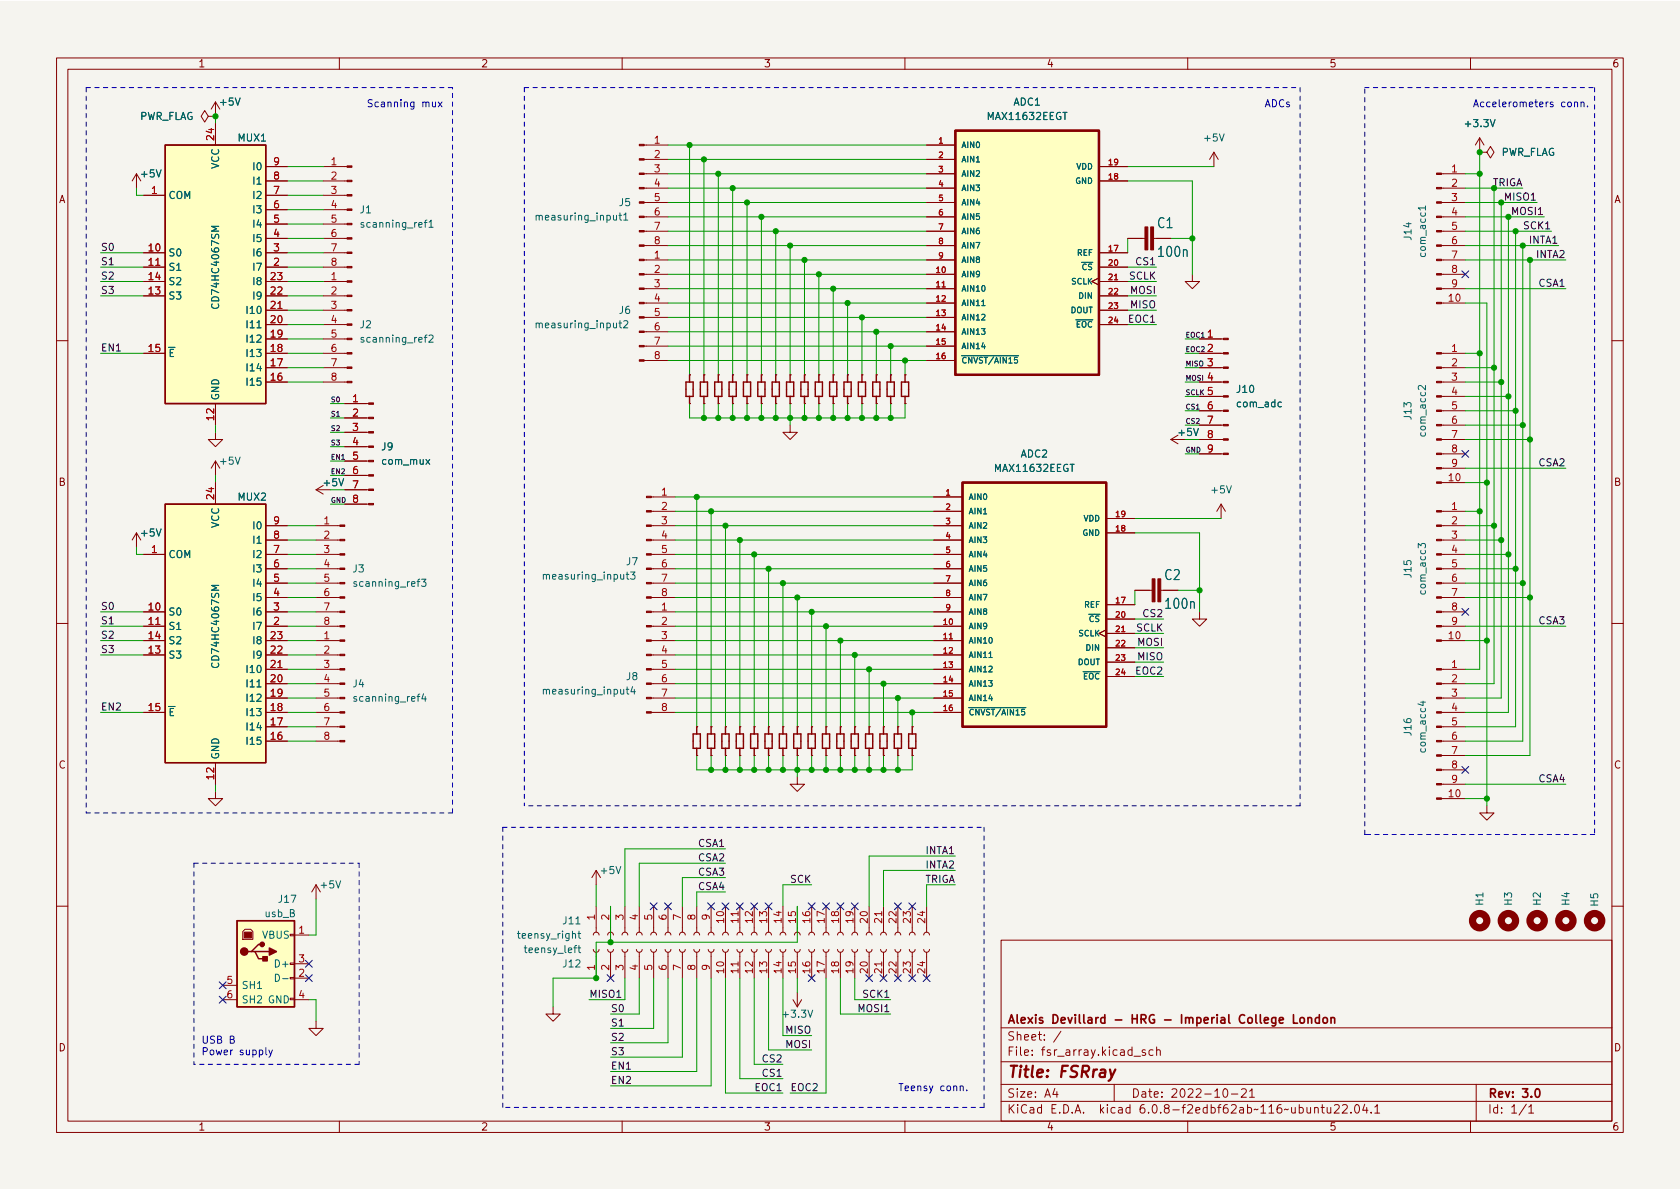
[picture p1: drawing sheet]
<svg xmlns="http://www.w3.org/2000/svg" width="297mm" height="210mm" viewBox="0 0 297 210" stroke-linecap="round" stroke-linejoin="round" font-family="sans-serif">
<defs><g id="words">
<text font-size="2.8" fill="#840000" x="178" y="190.6">Title: FSRray</text>
<g font-size="2.5" fill="#006464">
<text x="204.7" y="40.3">C1</text>
<text x="205" y="45.4">100n</text>
<text x="206" y="102.6">C2</text>
<text x="206.3" y="107.7">100n</text>
</g>
<g font-size="2.1" fill="#840000">
<text x="178" y="184">Sheet: /</text>
<text x="178" y="181">Alexis Devillard - HRG - Imperial College London</text>
<text x="178" y="186.7">File: fsr_array.kicad_sch</text>
<text x="178" y="196.9">KiCad E.D.A. kicad 6.0.8-f2edbf62ab~116~ubuntu22.04.1</text>
<text x="178" y="194.1">Size: A4</text>
<text x="200" y="194.1">Date: 2022-10-21</text>
<text x="263" y="194.1">Rev: 3.0</text>
<text x="263" y="196.9">Id: 1/1</text>
</g>
<g font-size="1.8" fill="#840000">
<text x="35" y="11.9">1</text>
<text x="85" y="11.9">2</text>
<text x="135" y="11.9">3</text>
<text x="185" y="11.9">4</text>
<text x="235" y="11.9">5</text>
<text x="285" y="11.9">6</text>
<text x="10.3" y="35.9">A</text>
<text x="285.3" y="35.9">A</text>
<text x="10.3" y="85.9">B</text>
<text x="285.3" y="85.9">B</text>
<text x="10.3" y="135.9">C</text>
<text x="285.3" y="135.9">C</text>
<text x="10.3" y="185.9">D</text>
<text x="285.3" y="185.9">D</text>
<text x="35" y="199.9">1</text>
<text x="85" y="199.9">2</text>
<text x="135" y="199.9">3</text>
<text x="185" y="199.9">4</text>
<text x="235" y="199.9">5</text>
<text x="285" y="199.9">6</text>
</g>
<g font-size="1.8" fill="#006464">
<text x="24.5" y="21.2">PWR_FLAG</text>
<text x="39" y="18.7">+5V</text>
<text x="174.8" y="21.2">MAX11632EEGT</text>
<text x="179.2" y="18.7">ADC1</text>
<text x="259.3" y="22.5">+3.3V</text>
<text x="38.7" y="29.9" transform="rotate(-90 38.7 29.9)">VCC</text>
<text x="42.1" y="25">MUX1</text>
<text x="213" y="25">+5V</text>
<text x="265.3" y="27.6">PWR_FLAG</text>
<text x="25.1" y="31.4">+5V</text>
<text x="29.7" y="35.2">COM</text>
<text x="45" y="35.2">I2</text>
<text x="45" y="32.6">I1</text>
<text x="45" y="30.1">I0</text>
<text x="45" y="40.3">I4</text>
<text x="45" y="37.7">I3</text>
<text x="63.7" y="37.7">J1</text>
<text x="64.2" y="40.3">scanning_ref1</text>
<text x="95.3" y="39">measuring_input1</text>
<text x="109.5" y="36.4">J5</text>
<text x="29.7" y="45.3">S0</text>
<text x="29.7" y="47.9">S1</text>
<text x="45" y="47.9">I7</text>
<text x="45" y="45.3">I6</text>
<text x="45" y="42.8">I5</text>
<text x="249.6" y="42.4" transform="rotate(-90 249.6 42.4)">J14</text>
<text x="252.1" y="45.2" transform="rotate(-90 252.1 45.2)">com_acc1</text>
<text x="29.7" y="53">S3</text>
<text x="29.7" y="50.4">S2</text>
<text x="45" y="53">I9</text>
<text x="45" y="50.4">I8</text>
<text x="38.7" y="54.1" transform="rotate(-90 38.7 54.1)">CD74HC4067SM</text>
<text x="44" y="58">I11</text>
<text x="44" y="55.5">I10</text>
<text x="63.7" y="58">J2</text>
<text x="95.3" y="58">measuring_input2</text>
<text x="109.5" y="55.5">J6</text>
<text x="29.7" y="63.1">~{E}</text>
<text x="44" y="65.7">I14</text>
<text x="44" y="63.1">I13</text>
<text x="44" y="60.6">I12</text>
<text x="64.2" y="60.6">scanning_ref2</text>
<text x="38.7" y="70.9" transform="rotate(-90 38.7 70.9)">GND</text>
<text x="44" y="68.2">I15</text>
<text x="218.7" y="69.5">J10</text>
<text x="208.5" y="77.1">+5V</text>
<text x="218.8" y="72">com_adc</text>
<text x="249.6" y="74.1" transform="rotate(-90 249.6 74.1)">J13</text>
<text x="252.1" y="76.9" transform="rotate(-90 252.1 76.9)">com_acc2</text>
<text x="39" y="82.2">+5V</text>
<text x="67.5" y="79.6">J9</text>
<text x="67.6" y="82.2">com_mux</text>
<text x="176" y="83.4">MAX11632EEGT</text>
<text x="180.5" y="80.9">ADC2</text>
<text x="42.1" y="88.5">MUX2</text>
<text x="57.3" y="86">+5V</text>
<text x="214.3" y="87.2">+5V</text>
<text x="25.1" y="94.9">+5V</text>
<text x="38.7" y="93.4" transform="rotate(-90 38.7 93.4)">VCC</text>
<text x="45" y="93.6">I0</text>
<text x="29.7" y="98.7">COM</text>
<text x="45" y="101.2">I3</text>
<text x="45" y="98.7">I2</text>
<text x="45" y="96.1">I1</text>
<text x="62.4" y="101.2">J3</text>
<text x="110.8" y="99.9">J7</text>
<text x="45" y="106.3">I5</text>
<text x="45" y="103.8">I4</text>
<text x="62.9" y="103.8">scanning_ref3</text>
<text x="96.5" y="102.5">measuring_input3</text>
<text x="249.6" y="102.1" transform="rotate(-90 249.6 102.1)">J15</text>
<text x="252.1" y="104.9" transform="rotate(-90 252.1 104.9)">com_acc3</text>
<text x="29.7" y="108.8">S0</text>
<text x="29.7" y="111.4">S1</text>
<text x="29.7" y="113.9">S2</text>
<text x="45" y="111.4">I7</text>
<text x="45" y="113.9">I8</text>
<text x="45" y="108.8">I6</text>
<text x="29.7" y="116.5">S3</text>
<text x="38.7" y="117.6" transform="rotate(-90 38.7 117.6)">CD74HC4067SM</text>
<text x="44" y="119">I10</text>
<text x="45" y="116.5">I9</text>
<text x="44" y="124.1">I12</text>
<text x="44" y="121.5">I11</text>
<text x="62.4" y="121.5">J4</text>
<text x="62.9" y="124.1">scanning_ref4</text>
<text x="96.5" y="122.8">measuring_input4</text>
<text x="110.8" y="120.3">J8</text>
<text x="29.7" y="126.6">~{E}</text>
<text x="44" y="131.7">I15</text>
<text x="44" y="129.2">I14</text>
<text x="44" y="126.6">I13</text>
<text x="249.6" y="130" transform="rotate(-90 249.6 130)">J16</text>
<text x="38.7" y="134.4" transform="rotate(-90 38.7 134.4)">GND</text>
<text x="252.1" y="132.8" transform="rotate(-90 252.1 132.8)">com_acc4</text>
<text x="106.4" y="154.6">+5V</text>
<text x="49.3" y="159.6">J17</text>
<text x="56.8" y="157.1">+5V</text>
<text x="262.3" y="160" transform="rotate(-90 262.3 160)">H1</text>
<text x="267.3" y="160" transform="rotate(-90 267.3 160)">H3</text>
<text x="272.4" y="160" transform="rotate(-90 272.4 160)">H2</text>
<text x="277.5" y="160" transform="rotate(-90 277.5 160)">H4</text>
<text x="282.6" y="160.2" transform="rotate(-90 282.6 160.2)">H5</text>
<text x="46.4" y="166">VBUS</text>
<text x="46.8" y="162.2">usb_B</text>
<text x="91.8" y="166">teensy_right</text>
<text x="99.6" y="163.4">J11</text>
<text x="49" y="171.1">D+</text>
<text x="93.1" y="168.5">teensy_left</text>
<text x="99.6" y="171.1">J12</text>
<text x="42.7" y="174.9">SH1</text>
<text x="42.7" y="177.4">SH2</text>
<text x="47.4" y="177.4">GND</text>
<text x="138.6" y="180">+3.3V</text>
</g>
<g font-size="1.8" fill="#0000c2">
<text x="64.8" y="18.9">Scanning mux</text>
<text x="223.5" y="18.9">ADCs</text>
<text x="260.3" y="18.9">Accelerometers conn.</text>
<text x="35.6" y="184.5">USB B</text>
<text x="35.6" y="186.6">Power supply</text>
<text x="158.7" y="192.9">Teensy conn.</text>
</g>
<g font-size="1.8" fill="#a90000">
<text x="37.8" y="24.7" transform="rotate(-90 37.8 24.7)">24</text>
<text x="48.4" y="29.2">9</text>
<text x="58.6" y="29.2">1</text>
<text x="115.7" y="25.4">1</text>
<text x="115.7" y="27.9">2</text>
<text x="26.8" y="34.3">1</text>
<text x="48.4" y="34.3">7</text>
<text x="48.4" y="31.7">8</text>
<text x="58.6" y="31.7">2</text>
<text x="58.6" y="34.3">3</text>
<text x="115.7" y="30.5">3</text>
<text x="115.7" y="33">4</text>
<text x="115.7" y="35.6">5</text>
<text x="256.7" y="30.5">1</text>
<text x="256.7" y="33">2</text>
<text x="256.7" y="35.6">3</text>
<text x="48.4" y="41.9">4</text>
<text x="48.4" y="39.4">5</text>
<text x="48.4" y="36.8">6</text>
<text x="58.6" y="36.8">4</text>
<text x="58.6" y="39.4">5</text>
<text x="58.6" y="41.9">6</text>
<text x="115.7" y="38.1">6</text>
<text x="115.7" y="40.6">7</text>
<text x="256.7" y="38.1">4</text>
<text x="256.7" y="40.6">5</text>
<text x="26.3" y="44.4">10</text>
<text x="26.3" y="47">11</text>
<text x="48.4" y="47">2</text>
<text x="48.4" y="44.4">3</text>
<text x="58.6" y="44.4">7</text>
<text x="58.6" y="47">8</text>
<text x="115.7" y="45.7">1</text>
<text x="115.7" y="43.2">8</text>
<text x="256.7" y="43.2">6</text>
<text x="256.7" y="45.7">7</text>
<text x="26.3" y="52.1">13</text>
<text x="26.3" y="49.5">14</text>
<text x="47.9" y="52.1">22</text>
<text x="47.9" y="49.5">23</text>
<text x="58.6" y="49.5">1</text>
<text x="58.6" y="52.1">2</text>
<text x="115.7" y="48.3">2</text>
<text x="115.7" y="50.8">3</text>
<text x="115.7" y="53.3">4</text>
<text x="256.2" y="53.3">10</text>
<text x="256.7" y="48.3">8</text>
<text x="256.7" y="50.8">9</text>
<text x="47.9" y="59.7">19</text>
<text x="47.9" y="57.1">20</text>
<text x="47.9" y="54.6">21</text>
<text x="58.6" y="54.6">3</text>
<text x="58.6" y="57.1">4</text>
<text x="58.6" y="59.7">5</text>
<text x="115.7" y="55.9">5</text>
<text x="115.7" y="58.4">6</text>
<text x="213.5" y="59.7">1</text>
<text x="26.3" y="62.2">15</text>
<text x="47.9" y="64.8">17</text>
<text x="47.9" y="62.2">18</text>
<text x="58.6" y="62.2">6</text>
<text x="58.6" y="64.8">7</text>
<text x="115.7" y="61">7</text>
<text x="115.7" y="63.5">8</text>
<text x="213.5" y="62.2">2</text>
<text x="213.5" y="64.8">3</text>
<text x="256.7" y="62.2">1</text>
<text x="256.7" y="64.8">2</text>
<text x="47.9" y="67.3">16</text>
<text x="58.6" y="67.3">8</text>
<text x="62.4" y="71.1">1</text>
<text x="213.5" y="67.3">4</text>
<text x="213.5" y="69.8">5</text>
<text x="256.7" y="67.3">3</text>
<text x="256.7" y="69.8">4</text>
<text x="37.8" y="74.3" transform="rotate(-90 37.8 74.3)">12</text>
<text x="62.4" y="73.7">2</text>
<text x="62.4" y="76.2">3</text>
<text x="213.5" y="72.4">6</text>
<text x="213.5" y="74.9">7</text>
<text x="213.5" y="77.5">8</text>
<text x="256.7" y="72.4">5</text>
<text x="256.7" y="74.9">6</text>
<text x="256.7" y="77.5">7</text>
<text x="62.4" y="78.7">4</text>
<text x="62.4" y="81.3">5</text>
<text x="62.4" y="83.8">6</text>
<text x="213.5" y="80">9</text>
<text x="256.7" y="80">8</text>
<text x="256.7" y="82.5">9</text>
<text x="37.8" y="88.2" transform="rotate(-90 37.8 88.2)">24</text>
<text x="62.4" y="86.4">7</text>
<text x="62.4" y="88.9">8</text>
<text x="117" y="87.6">1</text>
<text x="256.2" y="85.1">10</text>
<text x="48.4" y="95.2">8</text>
<text x="48.4" y="92.7">9</text>
<text x="57.3" y="92.7">1</text>
<text x="57.3" y="95.2">2</text>
<text x="117" y="90.2">2</text>
<text x="117" y="92.7">3</text>
<text x="117" y="95.2">4</text>
<text x="256.7" y="90.2">1</text>
<text x="256.7" y="92.7">2</text>
<text x="256.7" y="95.2">3</text>
<text x="26.8" y="97.8">1</text>
<text x="48.4" y="100.3">6</text>
<text x="48.4" y="97.8">7</text>
<text x="57.3" y="97.8">3</text>
<text x="57.3" y="100.3">4</text>
<text x="117" y="97.8">5</text>
<text x="117" y="100.3">6</text>
<text x="256.7" y="97.8">4</text>
<text x="256.7" y="100.3">5</text>
<text x="26.3" y="107.9">10</text>
<text x="48.4" y="107.9">3</text>
<text x="48.4" y="105.4">4</text>
<text x="48.4" y="102.9">5</text>
<text x="57.3" y="102.9">5</text>
<text x="57.3" y="105.4">6</text>
<text x="57.3" y="107.9">7</text>
<text x="117" y="107.9">1</text>
<text x="117" y="102.9">7</text>
<text x="117" y="105.4">8</text>
<text x="256.7" y="102.9">6</text>
<text x="256.7" y="105.4">7</text>
<text x="256.7" y="107.9">8</text>
<text x="26.3" y="110.5">11</text>
<text x="26.3" y="113">14</text>
<text x="47.9" y="113">23</text>
<text x="48.4" y="110.5">2</text>
<text x="57.3" y="113">1</text>
<text x="57.3" y="110.5">8</text>
<text x="117" y="110.5">2</text>
<text x="117" y="113">3</text>
<text x="256.2" y="113">10</text>
<text x="256.7" y="110.5">9</text>
<text x="26.3" y="115.6">13</text>
<text x="47.9" y="118.1">21</text>
<text x="47.9" y="115.6">22</text>
<text x="57.3" y="115.6">2</text>
<text x="57.3" y="118.1">3</text>
<text x="117" y="115.6">4</text>
<text x="117" y="118.1">5</text>
<text x="256.7" y="118.1">1</text>
<text x="26.3" y="125.7">15</text>
<text x="47.9" y="125.7">18</text>
<text x="47.9" y="123.2">19</text>
<text x="47.9" y="120.6">20</text>
<text x="57.3" y="120.6">4</text>
<text x="57.3" y="123.2">5</text>
<text x="57.3" y="125.7">6</text>
<text x="117" y="120.6">6</text>
<text x="117" y="123.2">7</text>
<text x="117" y="125.7">8</text>
<text x="256.7" y="120.6">2</text>
<text x="256.7" y="123.2">3</text>
<text x="256.7" y="125.7">4</text>
<text x="47.9" y="130.8">16</text>
<text x="47.9" y="128.3">17</text>
<text x="57.3" y="128.3">7</text>
<text x="57.3" y="130.8">8</text>
<text x="256.7" y="128.3">5</text>
<text x="256.7" y="130.8">6</text>
<text x="37.8" y="137.8" transform="rotate(-90 37.8 137.8)">12</text>
<text x="256.7" y="133.3">7</text>
<text x="256.7" y="135.9">8</text>
<text x="256.2" y="141">10</text>
<text x="256.7" y="138.4">9</text>
<text x="52.8" y="165.1">1</text>
<text x="105.2" y="162.7" transform="rotate(-90 105.2 162.7)">1</text>
<text x="107.7" y="162.7" transform="rotate(-90 107.7 162.7)">2</text>
<text x="110.2" y="162.7" transform="rotate(-90 110.2 162.7)">3</text>
<text x="112.8" y="162.7" transform="rotate(-90 112.8 162.7)">4</text>
<text x="115.3" y="162.7" transform="rotate(-90 115.3 162.7)">5</text>
<text x="117.9" y="162.7" transform="rotate(-90 117.9 162.7)">6</text>
<text x="120.4" y="162.7" transform="rotate(-90 120.4 162.7)">7</text>
<text x="122.9" y="162.7" transform="rotate(-90 122.9 162.7)">8</text>
<text x="125.5" y="162.7" transform="rotate(-90 125.5 162.7)">9</text>
<text x="128" y="163.2" transform="rotate(-90 128 163.2)">10</text>
<text x="130.6" y="163.2" transform="rotate(-90 130.6 163.2)">11</text>
<text x="133.1" y="163.2" transform="rotate(-90 133.1 163.2)">12</text>
<text x="135.6" y="163.2" transform="rotate(-90 135.6 163.2)">13</text>
<text x="138.2" y="163.2" transform="rotate(-90 138.2 163.2)">14</text>
<text x="140.7" y="163.2" transform="rotate(-90 140.7 163.2)">15</text>
<text x="143.3" y="163.2" transform="rotate(-90 143.3 163.2)">16</text>
<text x="145.8" y="163.2" transform="rotate(-90 145.8 163.2)">17</text>
<text x="148.3" y="163.2" transform="rotate(-90 148.3 163.2)">18</text>
<text x="150.9" y="163.2" transform="rotate(-90 150.9 163.2)">19</text>
<text x="153.4" y="163.2" transform="rotate(-90 153.4 163.2)">20</text>
<text x="156" y="163.2" transform="rotate(-90 156 163.2)">21</text>
<text x="158.5" y="163.2" transform="rotate(-90 158.5 163.2)">22</text>
<text x="161" y="163.2" transform="rotate(-90 161 163.2)">23</text>
<text x="163.6" y="163.2" transform="rotate(-90 163.6 163.2)">24</text>
<text x="40.1" y="174">5</text>
<text x="52.8" y="172.7">2</text>
<text x="52.8" y="170.2">3</text>
<text x="105.2" y="171.6" transform="rotate(-90 105.2 171.6)">1</text>
<text x="107.7" y="171.6" transform="rotate(-90 107.7 171.6)">2</text>
<text x="110.2" y="171.6" transform="rotate(-90 110.2 171.6)">3</text>
<text x="112.8" y="171.6" transform="rotate(-90 112.8 171.6)">4</text>
<text x="115.3" y="171.6" transform="rotate(-90 115.3 171.6)">5</text>
<text x="117.9" y="171.6" transform="rotate(-90 117.9 171.6)">6</text>
<text x="120.4" y="171.6" transform="rotate(-90 120.4 171.6)">7</text>
<text x="122.9" y="171.6" transform="rotate(-90 122.9 171.6)">8</text>
<text x="125.5" y="171.6" transform="rotate(-90 125.5 171.6)">9</text>
<text x="128" y="172" transform="rotate(-90 128 172)">10</text>
<text x="130.6" y="172" transform="rotate(-90 130.6 172)">11</text>
<text x="133.1" y="172" transform="rotate(-90 133.1 172)">12</text>
<text x="135.6" y="172" transform="rotate(-90 135.6 172)">13</text>
<text x="138.2" y="172" transform="rotate(-90 138.2 172)">14</text>
<text x="140.7" y="172" transform="rotate(-90 140.7 172)">15</text>
<text x="143.3" y="172" transform="rotate(-90 143.3 172)">16</text>
<text x="145.8" y="172" transform="rotate(-90 145.8 172)">17</text>
<text x="148.3" y="172" transform="rotate(-90 148.3 172)">18</text>
<text x="150.9" y="172" transform="rotate(-90 150.9 172)">19</text>
<text x="153.4" y="172" transform="rotate(-90 153.4 172)">20</text>
<text x="156" y="172" transform="rotate(-90 156 172)">21</text>
<text x="158.5" y="172" transform="rotate(-90 158.5 172)">22</text>
<text x="161" y="172" transform="rotate(-90 161 172)">23</text>
<text x="163.6" y="172" transform="rotate(-90 163.6 172)">24</text>
<text x="40.1" y="176.5">6</text>
<text x="52.8" y="176.5">4</text>
</g>
<g font-size="1.8" fill="#0f0f0f">
<text x="263.7" y="32.9">TRIGA</text>
<text x="266.3" y="35.5">MISO1</text>
<text x="267.5" y="38">MOSI1</text>
<text x="269.6" y="40.5">SCK1</text>
<text x="17.8" y="44.3">S0</text>
<text x="17.8" y="46.9">S1</text>
<text x="201" y="46.9">CS1</text>
<text x="270.5" y="43.1">INTA1</text>
<text x="271.7" y="45.6">INTA2</text>
<text x="17.8" y="49.4">S2</text>
<text x="17.8" y="52">S3</text>
<text x="199.7" y="49.4">SCLK</text>
<text x="199.9" y="52">MOSI</text>
<text x="272.1" y="50.7">CSA1</text>
<text x="199.7" y="57">EOC1</text>
<text x="199.9" y="54.5">MISO</text>
<text x="17.8" y="62.1">EN1</text>
<text x="272.1" y="82.4">CSA2</text>
<text x="17.8" y="107.8">S0</text>
<text x="17.8" y="112.9">S2</text>
<text x="17.8" y="110.4">S1</text>
<text x="200.9" y="111.7">SCLK</text>
<text x="202.3" y="109.1">CS2</text>
<text x="272.1" y="110.4">CSA3</text>
<text x="17.8" y="115.5">S3</text>
<text x="200.9" y="119.3">EOC2</text>
<text x="201.2" y="114.2">MOSI</text>
<text x="201.2" y="116.7">MISO</text>
<text x="17.8" y="125.6">EN2</text>
<text x="272.1" y="138.3">CSA4</text>
<text x="123.6" y="149.8">CSA1</text>
<text x="123.6" y="154.8">CSA3</text>
<text x="123.6" y="152.3">CSA2</text>
<text x="163.8" y="153.6">INTA2</text>
<text x="163.8" y="151">INTA1</text>
<text x="123.6" y="157.4">CSA4</text>
<text x="139.8" y="156.1">SCK</text>
<text x="163.4" y="156.1">TRIGA</text>
<text x="104.1" y="176.4">MISO1</text>
<text x="107.9" y="179">S0</text>
<text x="152" y="179">MOSI1</text>
<text x="152.8" y="176.4">SCK1</text>
<text x="107.9" y="181.5">S1</text>
<text x="107.9" y="184">S2</text>
<text x="139" y="185.3">MOSI</text>
<text x="139" y="182.8">MISO</text>
<text x="107.9" y="191.7">EN2</text>
<text x="107.9" y="186.6">S3</text>
<text x="107.9" y="189.1">EN1</text>
<text x="135" y="187.9">CS2</text>
<text x="135" y="190.4">CS1</text>
<text x="133.6" y="192.9">EOC1</text>
<text x="139.7" y="192.9">EOC2</text>
</g>
<g font-size="1.4" fill="#a90000">
<text x="166" y="25.4">1</text>
<text x="166" y="27.9">2</text>
<text x="196.1" y="29.2">19</text>
<text x="166" y="30.5">3</text>
<text x="166" y="33">4</text>
<text x="166" y="35.6">5</text>
<text x="196.1" y="31.7">18</text>
<text x="166" y="38.1">6</text>
<text x="166" y="40.6">7</text>
<text x="166" y="43.2">8</text>
<text x="166" y="45.7">9</text>
<text x="196.1" y="44.4">17</text>
<text x="196.1" y="47">20</text>
<text x="165.6" y="48.3">10</text>
<text x="165.6" y="50.8">11</text>
<text x="165.6" y="53.3">12</text>
<text x="196.1" y="49.5">21</text>
<text x="196.1" y="52.1">22</text>
<text x="165.6" y="55.9">13</text>
<text x="165.6" y="58.4">14</text>
<text x="196.1" y="54.6">23</text>
<text x="196.1" y="57.1">24</text>
<text x="165.6" y="61">15</text>
<text x="165.6" y="63.5">16</text>
<text x="167.2" y="87.6">1</text>
<text x="167.2" y="90.2">2</text>
<text x="167.2" y="92.7">3</text>
<text x="167.2" y="95.2">4</text>
<text x="197.3" y="94">18</text>
<text x="197.3" y="91.4">19</text>
<text x="167.2" y="97.8">5</text>
<text x="167.2" y="100.3">6</text>
<text x="167.2" y="102.9">7</text>
<text x="167.2" y="105.4">8</text>
<text x="167.2" y="107.9">9</text>
<text x="197.3" y="106.7">17</text>
<text x="166.9" y="110.5">10</text>
<text x="166.9" y="113">11</text>
<text x="197.3" y="109.2">20</text>
<text x="197.3" y="111.8">21</text>
<text x="166.9" y="115.6">12</text>
<text x="166.9" y="118.1">13</text>
<text x="197.3" y="114.3">22</text>
<text x="197.3" y="116.8">23</text>
<text x="197.3" y="119.4">24</text>
<text x="166.9" y="120.6">14</text>
<text x="166.9" y="123.2">15</text>
<text x="166.9" y="125.7">16</text>
</g>
<g font-size="1.4" fill="#006464">
<text x="169.9" y="26.2">AIN0</text>
<text x="169.9" y="28.7">AIN1</text>
<text x="190.3" y="30">VDD</text>
<text x="169.9" y="31.2">AIN2</text>
<text x="169.9" y="33.8">AIN3</text>
<text x="190.1" y="32.5">GND</text>
<text x="169.9" y="36.3">AIN4</text>
<text x="169.9" y="38.9">AIN5</text>
<text x="169.9" y="41.4">AIN6</text>
<text x="169.9" y="43.9">AIN7</text>
<text x="169.9" y="46.5">AIN8</text>
<text x="190.2" y="47.7">~{CS}</text>
<text x="190.5" y="45.2">REF</text>
<text x="169.9" y="49">AIN9</text>
<text x="169.9" y="51.6">AIN10</text>
<text x="189.4" y="50.3">SCLK</text>
<text x="190.9" y="52.8">DIN</text>
<text x="169.9" y="54.1">AIN11</text>
<text x="169.9" y="56.6">AIN12</text>
<text x="169.9" y="59.2">AIN13</text>
<text x="189.1" y="57.9">~{EOC}</text>
<text x="189.3" y="55.4">DOUT</text>
<text x="169.9" y="61.7">AIN14</text>
<text x="169.9" y="64.3">~{CNVST/AIN15}</text>
<text x="171.2" y="88.4">AIN0</text>
<text x="171.2" y="90.9">AIN1</text>
<text x="171.2" y="93.5">AIN2</text>
<text x="191.4" y="94.7">GND</text>
<text x="191.6" y="92.2">VDD</text>
<text x="171.2" y="96">AIN3</text>
<text x="171.2" y="98.5">AIN4</text>
<text x="171.2" y="101.1">AIN5</text>
<text x="171.2" y="103.6">AIN6</text>
<text x="171.2" y="106.2">AIN7</text>
<text x="191.7" y="107.4">REF</text>
<text x="171.2" y="111.2">AIN9</text>
<text x="171.2" y="113.8">AIN10</text>
<text x="171.2" y="108.7">AIN8</text>
<text x="190.7" y="112.5">SCLK</text>
<text x="191.5" y="110">~{CS}</text>
<text x="171.2" y="116.3">AIN11</text>
<text x="171.2" y="118.9">AIN12</text>
<text x="190.6" y="117.6">DOUT</text>
<text x="192.1" y="115.1">DIN</text>
<text x="171.2" y="121.4">AIN13</text>
<text x="171.2" y="123.9">AIN14</text>
<text x="190.4" y="120.1">~{EOC}</text>
<text x="171.2" y="126.5">~{CNVST/AIN15}</text>
</g>
<g font-size="1.2" fill="#0f0f0f">
<text x="209.5" y="59.7">EOC1</text>
<text x="209.5" y="64.8">MISO</text>
<text x="209.5" y="62.2">EOC2</text>
<text x="58.4" y="71.1">S0</text>
<text x="209.5" y="67.3">MOSI</text>
<text x="209.5" y="69.9">SCLK</text>
<text x="58.4" y="73.7">S1</text>
<text x="58.4" y="76.2">S2</text>
<text x="209.5" y="72.4">CS1</text>
<text x="209.5" y="74.9">CS2</text>
<text x="58.4" y="78.7">S3</text>
<text x="58.4" y="81.3">EN1</text>
<text x="58.4" y="83.8">EN2</text>
<text x="209.5" y="80">GND</text>
<text x="58.4" y="88.9">GND</text>
</g>
</g></defs>
<path d="M0 .2h297v210.1h-297z" fill="#f5f4ef" stroke="#f5f4ef" stroke-width=".18"/>
<g fill="none" stroke="#840000" stroke-width=".18">
<path d="M10 10.2h277v190.1h-277zM12 12.2h273v186.1h-273zM38.1 18l-.8 1.3M38.1 18v2.6M38.1 18l.8 1.3M60 10.2v2M110 10.2v2M160 10.2v2M210 10.2v2M260 10.2v2M24.1 30.7l-.7 1.3M24.1 30.7v2.6"/>
<path d="M24.1 30.7l.8 1.3M25.4 34.5h3.8M36.8 20.6l-.6-1-.6 1 .6 1 .6-1h1.3M38.1 20.6h.1M38.1 21.8v3.8M47 32h3.8M47 29.5h3.8M47 34.5h3.8M47 39.6h3.8M47 37.1h3.8M57.1 32h4.3M57.1 29.5h4.3"/>
<path d="M57.1 34.5h4.3M57.1 39.6h4.3M57.1 37.1h4.3M113.9 38.3h4.2M113.9 35.8h4.2M113.9 33.3h4.2M113.9 30.7h4.2M113.9 25.6h4.2M113.9 28.2h4.2M163.8 38.3h5.1M163.8 35.8h5.1M163.8 33.3h5.1"/>
<path d="M163.8 30.7h5.1M163.8 25.6h5.1M163.8 28.2h5.1M194.3 32h5.1M194.3 29.5h5.1M214.6 26.9l-.7 1.3M214.6 26.9v2.6M214.6 26.9l.8 1.3M254.9 38.3h4.2M254.9 35.8h4.2M254.9 33.3h4.2M254.9 30.7h4.2"/>
<path d="M261.6 26.9h1.3l.6-1 .7 1-.7 1-.6-1M261.6 26.9h.1M261.6 24.4l-.7 1.2M261.6 24.4v2.5M261.6 24.4l.8 1.2M25.4 44.7h3.8M25.4 47.2h3.8M25.4 49.8h3.8M25.4 52.3h3.8M47 42.2h3.8M47 44.7h3.8M47 47.2h3.8"/>
<path d="M47 49.8h3.8M47 52.3h3.8M47 54.9h3.8M47 57.4h3.8M47 59.9h3.8M57.1 42.2h4.3M57.1 44.7h4.3M57.1 47.2h4.3M57.1 49.8h4.3M57.1 52.3h4.3M57.1 54.9h4.3M57.1 57.4h4.3"/>
<path d="M57.1 59.9h4.3M113.9 53.6h4.2M113.9 51h4.2M113.9 48.5h4.2M113.9 46h4.2M113.9 43.4h4.2M113.9 40.9h4.2M113.9 56.1h4.2M113.9 58.7h4.2M163.8 53.6h5.1M163.8 51h5.1M163.8 48.5h5.1"/>
<path d="M163.8 46h5.1M163.8 43.4h5.1M163.8 40.9h5.1M163.8 56.1h5.1M163.8 58.7h5.1M194.3 49.1l-1.3 .7 1.3 .6M194.3 44.7h5.1M194.3 47.2h5.1M194.3 49.8h5.1M194.3 52.3h5.1M194.3 54.9h5.1M194.3 57.4h5.1"/>
<path d="M199.4 42.2h3M204 42.2h3M210.8 48.5v1.3h1.3l-1.3 1.2-1.3-1.2h1.3M212.1 59.9h4.2M254.9 53.6h4.2M254.9 51h4.2M254.9 48.5h4.2M254.9 46h4.2M254.9 43.4h4.2M254.9 40.9h4.2M10 60.2h2M25.4 62.5h3.8"/>
<path d="M38.1 76.4v1.3h1.3l-1.3 1.3-1.3-1.3h1.3M38.1 71.4v3.8M47 67.6h3.8M47 65h3.8M47 62.5h3.8M57.1 67.6h4.3M57.1 65h4.3M57.1 62.5h4.3M61 79h4.2M61 76.4h4.2M61 73.9h4.2M61 71.4h4.2"/>
<path d="M113.9 61.2h4.2M113.9 63.7h4.2M121.9 66.3h.1M121.9 71.4h.1M124.5 71.4h.1M124.5 66.3h.1M127 71.4h.1M127 66.3h.1M129.5 66.3h.1M129.5 71.4h.1M132.1 66.3h.1M132.1 71.4h.1"/>
<path d="M134.6 66.3h.1M134.6 71.4h.1M137.2 71.4h.1M137.2 66.3h.1M139.7 66.3h.1M139.7 71.4h.1M139.7 75.2v1.2h1.3l-1.3 1.3-1.3-1.3h1.3M142.2 71.4h.1M142.2 66.3h.1M144.8 71.4h.1M144.8 66.3h.1M147.3 71.4h.1"/>
<path d="M147.3 66.3h.1M149.9 71.4h.1M149.9 66.3h.1M152.4 66.3h.1M152.4 71.4h.1M154.9 66.3h.1M154.9 71.4h.1M157.5 71.4h.1M157.5 66.3h.1M160 66.3h.1M160 71.4h.1M163.8 61.2h5.1"/>
<path d="M163.8 63.7h5.1M207 77.7h2.5M207 77.7l1.3 .8M208.3 77l-1.3 .7M212.1 77.7h4.2M212.1 75.2h4.2M212.1 72.6h4.2M212.1 70.1h4.2M212.1 67.6h4.2M212.1 65h4.2M212.1 62.5h4.2M254.9 77.7h4.2"/>
<path d="M254.9 75.2h4.2M254.9 72.6h4.2M254.9 70.1h4.2M254.9 67.6h4.2M254.9 65h4.2M254.9 62.5h4.2M285 60.2h2M24.1 94.2v2.6M24.1 94.2l-.7 1.3M24.1 94.2l.8 1.3M25.4 98h3.8M38.1 81.5v2.6"/>
<path d="M38.1 85.3v3.8M38.1 81.5l-.8 1.3M38.1 81.5l.8 1.3M47 98h3.8M47 95.5h3.8M47 93h3.8M55.9 98h4.2M55.9 95.5h4.2M55.9 93h4.2M55.9 86.6h2.5M55.9 86.6l1.2 .8M57.1 85.8l-1.2 .8"/>
<path d="M61 89.1h4.2M61 86.6h4.2M61 84.1h4.2M61 81.5h4.2M115.2 98h4.2M115.2 95.5h4.2M115.2 93h4.2M115.2 90.4h4.2M115.2 87.9h4.2M165.1 98h5.1M165.1 95.5h5.1M165.1 93h5.1"/>
<path d="M165.1 90.4h5.1M165.1 87.9h5.1M195.6 94.2h5.1M195.6 91.7h5.1M212.1 80.3h4.2M215.9 89.1l-.8 1.3M215.9 89.1v2.6M215.9 89.1l.8 1.3M254.9 98h4.2M254.9 95.5h4.2M254.9 93h4.2M254.9 90.4h4.2"/>
<path d="M254.9 85.3h4.2M254.9 82.8h4.2M254.9 80.3h4.2M10 110.2h2M25.4 115.8h3.8M25.4 113.3h3.8M25.4 110.7h3.8M25.4 108.2h3.8M47 118.4h3.8M47 115.8h3.8M47 113.3h3.8M47 110.7h3.8"/>
<path d="M47 108.2h3.8M47 105.7h3.8M47 103.1h3.8M47 100.6h3.8M55.9 118.4h4.2M55.9 115.8h4.2M55.9 113.3h4.2M55.9 110.7h4.2M55.9 108.2h4.2M55.9 105.7h4.2M55.9 103.1h4.2M55.9 100.6h4.2"/>
<path d="M115.2 118.4h4.2M115.2 115.8h4.2M115.2 113.3h4.2M115.2 110.7h4.2M115.2 108.2h4.2M115.2 105.7h4.2M115.2 103.1h4.2M115.2 100.6h4.2M165.1 118.4h5.1M165.1 115.8h5.1M165.1 113.3h5.1M165.1 110.7h5.1"/>
<path d="M165.1 108.2h5.1M165.1 105.7h5.1M165.1 103.1h5.1M165.1 100.6h5.1M195.6 111.4l-1.3 .6 1.3 .6M195.6 106.9h5.1M195.6 109.5h5.1M195.6 112h5.1M195.6 114.5h5.1M195.6 117.1h5.1M195.6 119.6h5.1M200.7 104.4h3"/>
<path d="M205.2 104.4h3.1M212.1 108.2v1.3h1.3l-1.3 1.2-1.3-1.2h1.3M254.9 118.4h4.2M254.9 113.3h4.2M254.9 110.7h4.2M254.9 108.2h4.2M254.9 105.7h4.2M254.9 103.1h4.2M254.9 100.6h4.2M285 110.2h2M25.4 126h3.8M38.1 139.9v1.3h1.3l-1.3 1.3-1.3-1.3h1.3"/>
<path d="M38.1 134.9v3.8M47 126h3.8M47 123.4h3.8M47 120.9h3.8M47 131.1h3.8M47 128.5h3.8M55.9 126h4.2M55.9 123.4h4.2M55.9 120.9h4.2M55.9 131.1h4.2M55.9 128.5h4.2M115.2 126h4.2"/>
<path d="M115.2 123.4h4.2M115.2 120.9h4.2M123.2 133.6h.1M123.2 128.5h.1M125.7 128.5h.1M125.7 133.6h.1M128.3 133.6h.1M128.3 128.5h.1M130.8 133.6h.1M130.8 128.5h.1M133.3 133.6h.1M133.3 128.5h.1"/>
<path d="M135.9 128.5h.1M135.9 133.6h.1M138.4 128.5h.1M138.4 133.6h.1M141 128.5h.1M141 133.6h.1M141 137.4v1.3h1.2l-1.2 1.2-1.3-1.2h1.3M143.5 128.5h.1M143.5 133.6h.1M146 133.6h.1M146 128.5h.1M148.6 128.5h.1"/>
<path d="M148.6 133.6h.1M151.1 133.6h.1M151.1 128.5h.1M153.7 133.6h.1M153.7 128.5h.1M156.2 128.5h.1M156.2 133.6h.1M158.7 128.5h.1M158.7 133.6h.1M161.3 128.5h.1M161.3 133.6h.1M165.1 126h5.1"/>
<path d="M165.1 123.4h5.1M165.1 120.9h5.1M254.9 126h4.2M254.9 123.4h4.2M254.9 120.9h4.2M254.9 138.7h4.2M254.9 136.1h4.2M254.9 133.6h4.2M254.9 131.1h4.2M254.9 128.5h4.2M55.9 156.5l-.8 1.2M55.9 156.5v2.5"/>
<path d="M55.9 156.5l.7 1.2M105.4 153.9v2.6M105.4 153.9l-.8 1.3M105.4 153.9l.8 1.3M254.9 141.2h4.2M262.9 142.5v1.3h1.3l-1.3 1.2-1.3-1.2h1.3M10 160.2h2M39.4 174.2h2.5M39.4 176.8h2.5M42.9 164.7l.4-.4h1l.4 .4v1.4h-1.8zM51.3 176.5h.8v.3h-.8zM51.3 172.8h.8v.3h-.8z"/>
<path d="M51.3 170.3h.8v.3h-.8zM51.3 165.2h.8v.3h-.8zM52.1 176.8h2.5M52.1 165.3h2.5M52.1 173h2.5M52.1 170.4h2.5M97.8 178v1.3h1.3l-1.3 1.3-1.3-1.3h1.3M104.9 167.9l.2 .3 .3 .2 .4-.2 .1-.3M104.9 165.3l.2-.3 .3-.2 .4 .2 .1 .3M105.4 160.3v4.5M105.4 168.4v4.6M107.4 167.9l.2 .3 .4 .2 .3-.2 .2-.3"/>
<path d="M107.4 165.3l.2-.3 .3-.2 .4 .2 .2 .3M107.9 160.3v4.5M107.9 168.4v4.6M110 167.9l.1 .3 .4 .2 .3-.2 .2-.3M110 165.3l.1-.3 .4-.2 .3 .2 .2 .3M110.5 160.3v4.5M110.5 168.4v4.6M112.5 167.9l.2 .3 .3 .2 .4-.2 .1-.3M112.5 165.3l.2-.3 .3-.2 .4 .2 .1 .3M113 160.3v4.5M113 168.4v4.6M115.1 167.9l.1 .3 .4 .2 .3-.2 .2-.3"/>
<path d="M115.1 165.3l.1-.3 .4-.2 .3 .2 .2 .3M115.6 160.3v4.5M115.6 168.4v4.6M117.6 167.9l.2 .3 .3 .2 .4-.2 .1-.3M117.6 165.3l.2-.3 .3-.2 .4 .2 .1 .3M118.1 160.3v4.5M118.1 168.4v4.6M120.1 167.9l.2 .3 .4 .2 .3-.2 .2-.3M120.1 165.3l.2-.3 .3-.2 .4 .2 .2 .3M120.6 160.3v4.5M120.6 168.4v4.6M122.7 167.9l.1 .3 .4 .2 .3-.2 .2-.3"/>
<path d="M122.7 165.3l.1-.3 .4-.2 .3 .2 .2 .3M123.2 160.3v4.5M123.2 168.4v4.6M125.2 167.9l.2 .3 .3 .2 .4-.2 .1-.3M125.2 165.3l.2-.3 .3-.2 .4 .2 .1 .3M125.7 160.3v4.5M125.7 168.4v4.6M127.8 167.9l.1 .3 .4 .2 .3-.2 .2-.3M127.8 165.3l.1-.3 .4-.2 .3 .2 .2 .3M128.3 160.3v4.5M128.3 168.4v4.6M130.3 167.9l.2 .3 .3 .2 .4-.2 .1-.3"/>
<path d="M130.3 165.3l.2-.3 .3-.2 .4 .2 .1 .3M130.8 160.3v4.5M130.8 168.4v4.6M132.8 167.9l.2 .3 .4 .2 .3-.2 .2-.3M132.8 165.3l.2-.3 .3-.2 .4 .2 .2 .3M133.3 160.3v4.5M133.3 168.4v4.6M135.4 167.9l.1 .3 .4 .2 .3-.2 .2-.3M135.4 165.3l.1-.3 .4-.2 .3 .2 .2 .3M135.9 160.3v4.5M135.9 168.4v4.6M137.9 167.9l.2 .3 .3 .2 .4-.2 .1-.3"/>
<path d="M137.9 165.3l.2-.3 .3-.2 .4 .2 .1 .3M138.4 160.3v4.5M138.4 168.4v4.6M140.2 176.8l.8 1.2M140.5 167.9l.1 .3 .4 .2 .3-.2 .2-.3M140.5 165.3l.1-.3 .4-.2 .3 .2 .2 .3M141 160.3v4.5M141 168.4v4.6M141 175.5v2.5M141.7 176.8l-.7 1.2M143 167.9l.2 .3 .3 .2 .4-.2 .1-.3M143 165.3l.2-.3 .3-.2 .4 .2 .1 .3"/>
<path d="M143.5 160.3v4.5M143.5 168.4v4.6M145.5 167.9l.2 .3 .4 .2 .3-.2 .2-.3M145.5 165.3l.2-.3 .3-.2 .4 .2 .2 .3M146 160.3v4.5M146 168.4v4.6M148.1 167.9l.1 .3 .4 .2 .3-.2 .2-.3M148.1 165.3l.1-.3 .4-.2 .3 .2 .2 .3M148.6 160.3v4.5M148.6 168.4v4.6M150.6 167.9l.2 .3 .3 .2 .4-.2 .1-.3M150.6 165.3l.2-.3 .3-.2 .4 .2 .1 .3"/>
<path d="M151.1 160.3v4.5M151.1 168.4v4.6M153.2 167.9l.1 .3 .4 .2 .3-.2 .2-.3M153.2 165.3l.1-.3 .4-.2 .3 .2 .2 .3M153.7 160.3v4.5M153.7 168.4v4.6M155.7 167.9l.2 .3 .3 .2 .4-.2 .1-.3M155.7 165.3l.2-.3 .3-.2 .4 .2 .1 .3M156.2 160.3v4.5M156.2 168.4v4.6M158.2 167.9l.2 .3 .4 .2 .3-.2 .2-.3M158.2 165.3l.2-.3 .3-.2 .4 .2 .2 .3"/>
<path d="M158.7 160.3v4.5M158.7 168.4v4.6M160.8 167.9l.1 .3 .4 .2 .3-.2 .2-.3M160.8 165.3l.1-.3 .4-.2 .3 .2 .2 .3M161.3 160.3v4.5M161.3 168.4v4.6M163.3 167.9l.2 .3 .3 .2 .4-.2 .1-.3M163.3 165.3l.2-.3 .3-.2 .4 .2 .1 .3M163.8 160.3v4.5M163.8 168.4v4.6M177 166.3h108v32h-108zM285 160.2h2"/>
<path d="M55.9 180.6v1.3h1.2l-1.2 1.2-1.3-1.2h1.3M60 198.3v2M110 198.3v2M160 198.3v2M177 194.8h108M177 191.8h108M177 187.8h108M177 181.8h108M186.5 192.5l-.4 1h1M186.9 193v1M187.6 182.4l-1.3 1.9M197 191.8v3"/>
<path d="M200.5 186.8h1.1M202.5 185.7l-.4-.1-.2 .2 .1 .3 .5 .1v.4h-.6M203.9 185.7l-.5-.1-.3 .3v.4l.2 .3h.6M204.5 185.8l.2-.2 .4 .1v.9M204.5 185.1v1.5M210 198.3v2M216.4 192.6l.2-.1a.81 .81 0 0 1 .6 .7 .81 .81 0 0 1-.3 .8h-.2a.81 .81 0 0 1-.6-.6 .81 .81 0 0 1 .3-.8zM217.7 193.5h1.2M219.5 192.7l.6-.2 .2 .2 .1 .3-1 1h1M220.9 193l.5-.5v1.5M220.9 194h.9M232.4 196l.2-.2 .4 .1 .1 .9"/>
<path d="M232.4 195.8v1M233.6 195.8h.5M233.8 195.3v1.3l.3 .2M234.6 195.8l.1 1h.4l.2-.1M235.3 195.8v1M235.9 195.5l.6-.2 .2 .2 .1 .3-.9 1h.9M237.4 195.5l.5-.2 .2 .2 .1 .3-.9 1h.9M238.9 196.7v.1M239.7 195.4l.2-.1a.81 .81 0 0 1 .5 .7 .81 .81 0 0 1-.3 .8h-.1a.81 .81 0 0 1-.6-.6 .81 .81 0 0 1 .3-.8zM241.3 195.3l-.4 1h1M241.6 195.8v1M242.4 196.7v.1"/>
<path d="M243.1 195.8l.4-.5v1.5M243.1 196.8h.8M260 198.3v2M261 191.8v6.5M269.9 195.3l-1.3 1.9M270.3 195.8l.4-.5v1.5M270.3 196.8h.9"/>
</g>
<path d="M228.7 179.4v1.5h.7M231.3 179.9v1M233.3 179.4v1.5M235.3 179.9v1M226.2 180.4l.7-.1-.1-.3-.4-.1-.2 .2 .1 .8h.5M229.9 180.1l.2-.2 .5 .2v.5l-.1 .3h-.4l-.2-.1zM231.3 180.1l.2-.2 .3 .1 .1 .9M233.3 180l-.5-.1-.2 .3v.4l.1 .3h.6M234 180.1l.2-.2 .4 .2 .1 .5-.1 .3h-.4l-.2-.1zM235.3 180.1l.3-.2 .3 .1 .1 .9M271.6 192.6l.2-.1a.82 .82 0 0 1 .6 .7 .82 .82 0 0 1-.3 .8h-.2a.81 .81 0 0 1-.6-.6 .81 .81 0 0 1 .3-.8z" fill="none" stroke="#840000" stroke-width=".3"/>
<path d="M196.3 189.1l.3 1.4M197.2 189.1l-.9 1.8-.3 .2" fill="none" stroke="#840000" stroke-width=".4"/>
<g fill="none" stroke="#840000" stroke-width=".25">
<path d="M29.2 25.6h17.8v45.8h-17.8zM121.3 67.6h1.3v2.5h-1.3zM121.9 66.3v1.3M121.9 70.1v1.3M123.8 67.6h1.3v2.5h-1.3zM124.5 66.3v1.3M124.5 70.1v1.3M126.4 67.6h1.2v2.5h-1.2zM127 66.3v1.3M127 70.1v1.3M128.9 67.6h1.3v2.5h-1.3zM129.5 66.3v1.3"/>
<path d="M129.5 70.1v1.3M131.4 67.6h1.3v2.5h-1.3zM132.1 66.3v1.3M132.1 70.1v1.3M134 67.6h1.3v2.5h-1.3zM134.6 66.3v1.3M134.6 70.1v1.3M136.5 67.6h1.3v2.5h-1.3zM137.2 66.3v1.3M137.2 70.1v1.3M139.1 67.6h1.2v2.5h-1.2zM139.7 66.3v1.3"/>
<path d="M139.7 70.1v1.3M141.6 67.6h1.3v2.5h-1.3zM142.2 66.3v1.3M142.2 70.1v1.3M144.1 67.6h1.3v2.5h-1.3zM144.8 66.3v1.3M144.8 70.1v1.3M146.7 67.6h1.3v2.5h-1.3zM147.3 66.3v1.3M147.3 70.1v1.3M149.2 67.6h1.3v2.5h-1.3zM149.9 66.3v1.3"/>
<path d="M149.9 70.1v1.3M151.8 67.6h1.2v2.5h-1.2zM152.4 66.3v1.3M152.4 70.1v1.3M154.3 67.6h1.3v2.5h-1.3zM154.9 66.3v1.3M154.9 70.1v1.3M156.8 67.6h1.3v2.5h-1.3zM157.5 66.3v1.3M157.5 70.1v1.3M159.4 67.6h1.3v2.5h-1.3zM160 66.3v1.3"/>
<path d="M160 70.1v1.3M29.2 89.1h17.8v45.8h-17.8zM122.6 129.8h1.2v2.5h-1.2zM123.2 128.5v1.3M123.2 132.3v1.3M125.1 129.8h1.3v2.5h-1.3zM125.7 128.5v1.3M125.7 132.3v1.3M127.6 129.8h1.3v2.5h-1.3zM128.3 128.5v1.3M128.3 132.3v1.3M130.2 129.8h1.2v2.5h-1.2z"/>
<path d="M130.8 128.5v1.3M130.8 132.3v1.3M132.7 129.8h1.3v2.5h-1.3zM133.3 128.5v1.3M133.3 132.3v1.3M135.3 129.8h1.2v2.5h-1.2zM135.9 128.5v1.3M135.9 132.3v1.3M137.8 129.8h1.3v2.5h-1.3zM138.4 128.5v1.3M138.4 132.3v1.3M140.3 129.8h1.3v2.5h-1.3z"/>
<path d="M141 128.5v1.3M141 132.3v1.3M142.9 129.8h1.2v2.5h-1.2zM143.5 128.5v1.3M143.5 132.3v1.3M145.4 129.8h1.3v2.5h-1.3zM146 128.5v1.3M146 132.3v1.3M148 129.8h1.2v2.5h-1.2zM148.6 128.5v1.3M148.6 132.3v1.3M150.5 129.8h1.3v2.5h-1.3z"/>
<path d="M151.1 128.5v1.3M151.1 132.3v1.3M153 129.8h1.3v2.5h-1.3zM153.7 128.5v1.3M153.7 132.3v1.3M155.6 129.8h1.2v2.5h-1.2zM156.2 128.5v1.3M156.2 132.3v1.3M158.1 129.8h1.3v2.5h-1.3zM158.7 128.5v1.3M158.7 132.3v1.3M160.7 129.8h1.2v2.5h-1.2z"/>
<path d="M161.3 128.5v1.3M161.3 132.3v1.3M41.9 162.8h10.2v15.2h-10.2zM44.4 168.3h.7l.6 1.2h1.3M45.1 168.3h2.5M46.4 167h-.7l-1.3 1.3h-.6"/>
</g>
<g fill="none" stroke="#006464" stroke-width=".18">
<path d="M75.9 39.3l.3-.4v1.3M109.4 38.1h.5M109.6 37.7v1l.3 .2M110.3 38l.3-.3v1.2M110.3 38.9h.7M252 36.8h-1.2l.3 .3M252 36.4v.7M75.9 59.4l.4-.2 .3 .4-.8 .9h.8M75.9 40.2h.7M109.4 57.1h.5M109.6 56.7v1.1l.3 .2M110.3 56.8l.5-.1 .2 .4-.8 .9h.8"/>
<path d="M173.6 54h.6M252 68.2v.7l-.9-.7-.3 .2 .1 .5M75.3 81.3l.7 .8M76 81.3l-.7 .8M250.8 96.9v-.8l.4 .4 .2-.3h.5l.1 .1-.1 .6M74.5 102.4h.8l-.4 .5 .4 .1v.6l-.2 .1-.6-.1M110.7 101.6h.5M110.9 101.2v1l.3 .2M111.5 101.2h.8l-.4 .4 .3 .2v.5l-.2 .1-.5-.1M174.9 116.3h.5M74.9 122.7l-.3 .9h.8M75.2 123.2v.8"/>
<path d="M110.7 121.9h.5M110.9 121.5v1.1l.3 .1M111.9 121.4l-.4 .9h.8M112.2 121.9v.8M251.2 124.2h.8M251.6 124v.8l-.9-.3M48.7 172.3a.64 .64 0 0 1 .7 .6 .64 .64 0 0 1-.7 .6zM50 173.1h.9M102.2 167.6h.5M102.2 165.1h.5M102.4 167.2v1.1l.3 .2M102.4 164.7v1l.3 .2"/>
</g>
<g fill="#840000" stroke="#840000" stroke-width=".18">
<path d="M204.7 102.4h.5v4h-.5z"/>
<path d="M203.7 102.4h.5v4h-.5z"/>
<path d="M114.3 125.9h.9v.2h-.9z"/>
<path d="M114.3 123.3h.9v.3h-.9z"/>
<path d="M114.3 120.8h.9v.2h-.9z"/>
<path d="M114.3 118.2h.9v.3h-.9z"/>
<path d="M114.3 115.7h.9v.2h-.9z"/>
<path d="M114.3 113.2h.9v.2h-.9z"/>
<path d="M114.3 110.6h.9v.3h-.9z"/>
<path d="M114.3 108.1h.9v.2h-.9z"/>
<path d="M114.3 105.5h.9v.3h-.9z"/>
<path d="M114.3 103h.9v.2h-.9z"/>
<path d="M114.3 100.5h.9v.2h-.9z"/>
<path d="M114.3 97.9h.9v.3h-.9z"/>
<path d="M114.3 95.4h.9v.2h-.9z"/>
<path d="M114.3 92.8h.9v.3h-.9z"/>
<path d="M114.3 90.3h.9v.2h-.9z"/>
<path d="M114.3 87.8h.9v.2h-.9z"/>
<path d="M254 113.2h.9v.2h-.9z"/>
<path d="M254 110.6h.9v.3h-.9z"/>
<path d="M254 108.1h.9v.2h-.9z"/>
<path d="M254 105.5h.9v.3h-.9z"/>
<path d="M254 103h.9v.2h-.9z"/>
<path d="M254 100.5h.9v.2h-.9z"/>
<path d="M254 97.9h.9v.3h-.9z"/>
<path d="M254 95.4h.9v.2h-.9z"/>
<path d="M254 92.8h.9v.3h-.9z"/>
<path d="M254 90.3h.9v.2h-.9z"/>
<path d="M254 85.2h.9v.3h-.9z"/>
<path d="M254 82.7h.9v.2h-.9z"/>
<path d="M254 80.1h.9v.3h-.9z"/>
<path d="M254 77.6h.9v.2h-.9z"/>
<path d="M254 75.1h.9v.2h-.9z"/>
<path d="M254 72.5h.9v.3h-.9z"/>
<path d="M254 70h.9v.2h-.9z"/>
<path d="M254 67.4h.9v.3h-.9z"/>
<path d="M254 64.9h.9v.2h-.9z"/>
<path d="M254 62.4h.9v.2h-.9z"/>
<path d="M254 53.5h.9v.2h-.9z"/>
<path d="M254 50.9h.9v.3h-.9z"/>
<path d="M254 48.4h.9v.2h-.9z"/>
<path d="M254 45.8h.9v.3h-.9z"/>
<path d="M254 43.3h.9v.3h-.9z"/>
<path d="M254 40.8h.9v.2h-.9z"/>
<path d="M254 38.2h.9v.3h-.9z"/>
<path d="M254 35.7h.9v.2h-.9z"/>
<path d="M254 33.1h.9v.3h-.9z"/>
<path d="M254 30.6h.9v.3h-.9z"/>
<path d="M254 141.1h.9v.2h-.9z"/>
<path d="M254 138.6h.9v.2h-.9z"/>
<path d="M254 136h.9v.3h-.9z"/>
<path d="M254 133.5h.9v.2h-.9z"/>
<path d="M254 130.9h.9v.3h-.9z"/>
<path d="M254 128.4h.9v.2h-.9z"/>
<path d="M254 125.9h.9v.2h-.9z"/>
<path d="M254 123.3h.9v.3h-.9z"/>
<path d="M254 120.8h.9v.2h-.9z"/>
<path d="M254 118.2h.9v.3h-.9z"/>
<path d="M203.5 40.1h.5v4.1h-.5z"/>
<path d="M202.4 40.1h.5v4.1h-.5z"/>
<path d="M113 63.6h.9v.3h-.9z"/>
<path d="M113 61.1h.9v.2h-.9z"/>
<path d="M113 58.5h.9v.3h-.9z"/>
<path d="M113 56h.9v.3h-.9z"/>
<path d="M113 53.5h.9v.2h-.9z"/>
<path d="M113 50.9h.9v.3h-.9z"/>
<path d="M113 48.4h.9v.2h-.9z"/>
<path d="M113 45.8h.9v.3h-.9z"/>
<path d="M113 43.3h.9v.3h-.9z"/>
<path d="M113 40.8h.9v.2h-.9z"/>
<path d="M113 38.2h.9v.3h-.9z"/>
<path d="M113 35.7h.9v.2h-.9z"/>
<path d="M113 33.1h.9v.3h-.9z"/>
<path d="M113 30.6h.9v.3h-.9z"/>
<path d="M113 28.1h.9v.2h-.9z"/>
<path d="M113 25.5h.9v.3h-.9z"/>
<path d="M216.3 80.1h.9v.3h-.9z"/>
<path d="M216.3 77.6h.9v.2h-.9z"/>
<path d="M216.3 75.1h.9v.2h-.9z"/>
<path d="M216.3 72.5h.9v.3h-.9z"/>
<path d="M216.3 70h.9v.2h-.9z"/>
<path d="M216.3 67.4h.9v.3h-.9z"/>
<path d="M216.3 64.9h.9v.2h-.9z"/>
<path d="M216.3 62.4h.9v.2h-.9z"/>
<path d="M216.3 59.8h.9v.3h-.9z"/>
<path d="M65.2 89h.8v.3h-.8z"/>
<path d="M65.2 86.5h.8v.2h-.8z"/>
<path d="M65.2 83.9h.8v.3h-.8z"/>
<path d="M65.2 81.4h.8v.3h-.8z"/>
<path d="M65.2 78.9h.8v.2h-.8z"/>
<path d="M65.2 76.3h.8v.3h-.8z"/>
<path d="M65.2 73.8h.8v.2h-.8z"/>
<path d="M65.2 71.2h.8v.3h-.8z"/>
<path d="M61.4 47.1h.8v.3h-.8z"/>
<path d="M61.4 44.6h.8v.2h-.8z"/>
<path d="M61.4 42h.8v.3h-.8z"/>
<path d="M61.4 39.5h.8v.2h-.8z"/>
<path d="M61.4 37h.8v.2h-.8z"/>
<path d="M61.4 34.4h.8v.3h-.8z"/>
<path d="M61.4 31.9h.8v.2h-.8z"/>
<path d="M61.4 29.3h.8v.3h-.8z"/>
<path d="M61.4 67.4h.8v.3h-.8z"/>
<path d="M61.4 64.9h.8v.2h-.8z"/>
<path d="M61.4 62.4h.8v.2h-.8z"/>
<path d="M61.4 59.8h.8v.3h-.8z"/>
<path d="M61.4 57.3h.8v.2h-.8z"/>
<path d="M61.4 54.7h.8v.3h-.8z"/>
<path d="M61.4 52.2h.8v.2h-.8z"/>
<path d="M61.4 49.7h.8v.2h-.8z"/>
<path d="M43.2 164.8h1.2v1.1h-1.2z"/>
<path d="M60.1 130.9h.9v.3h-.9z"/>
<path d="M60.1 128.4h.9v.2h-.9z"/>
<path d="M60.1 125.9h.9v.2h-.9z"/>
<path d="M60.1 123.3h.9v.3h-.9z"/>
<path d="M60.1 120.8h.9v.2h-.9z"/>
<path d="M60.1 118.2h.9v.3h-.9z"/>
<path d="M60.1 115.7h.9v.2h-.9z"/>
<path d="M60.1 113.2h.9v.2h-.9z"/>
<path d="M60.1 110.6h.9v.3h-.9z"/>
<path d="M60.1 108.1h.9v.2h-.9z"/>
<path d="M60.1 105.5h.9v.3h-.9z"/>
<path d="M60.1 103h.9v.2h-.9z"/>
<path d="M60.1 100.5h.9v.2h-.9z"/>
<path d="M60.1 97.9h.9v.3h-.9z"/>
<path d="M60.1 95.4h.9v.2h-.9z"/>
<path d="M60.1 92.8h.9v.3h-.9z"/>
</g>
<g fill="none" stroke="#840000" stroke-width="1.3">
<circle cx="261.6" cy="162.8" r="1.27"/>
<circle cx="266.7" cy="162.8" r="1.27"/>
<circle cx="271.8" cy="162.8" r="1.27"/>
<circle cx="276.9" cy="162.8" r="1.27"/>
<circle cx="281.9" cy="162.8" r="1.27"/>
</g>
<g fill="#ffffc2" stroke="#ffffc2" stroke-width=".18">
<path d="M170.2 85.3h25.4v43.2h-25.4z"/>
<path d="M168.9 23.1h25.4v43.2h-25.4z"/>
<path d="M29.2 25.6h17.8v45.8h-17.8z"/>
<path d="M41.9 162.8h10.2v15.2h-10.2z"/>
<path d="M29.2 89.1h17.8v45.8h-17.8z"/>
</g>
<path d="M168.9 23.1h25.4v43.2h-25.4zM170.2 85.3h25.4v43.2h-25.4z" fill="none" stroke="#840000" stroke-width=".41"/>
<g fill="#840000" stroke="#840000" stroke-width=".25">
<path d="M47.6 167.6l1.3 .7-1.3 .6z"/>
<path d="M46.5 169.2h.7v.7h-.7z"/>
<circle cx="43.2" cy="168.3" r=".63"/>
<circle cx="46.4" cy="167" r=".38"/>
</g>
<g fill="none" stroke="#0000c2" stroke-width=".18">
<path d="M76.5 18v.8l.3 .1 .2-.1M77 18v.9M77.5 18l.7 .9M78.2 18l-.7 .9M278.4 18.2l.2-.2 .3 .1v.8M278.4 18v.9M279.5 18.2l.2-.2 .3 .1 .1 .8M279.5 18v.9M280.7 18.8v.1M40.7 183.8h.6l.1-.2-.1-.3-.6-.1v1.3h.5l.2-.1v-.3l-.3-.3M47 185.3v1l.2 .2M47.6 185.7l.3 .8"/>
<path d="M48.2 185.7l-.5 1.1-.1 .2M169.8 192.2l.2-.2 .3 .1v.8M170.9 192.8v.1"/>
</g>
<g fill="none" stroke="#0000c2" stroke-width=".18" stroke-dasharray=".8 .8">
<path d="M15.2 15.5v128.3M80 15.5h-64.8M92.7 15.5v127M92.7 15.5h137.2M229.9 15.5v127M241.3 15.5h40.6M281.9 15.5v132.1M15.2 143.8h64.8M34.3 152.6v35.6M34.3 152.6h29.2M63.5 152.6v35.6M80 143.8v-128.3"/>
<path d="M88.9 146.3v49.5M88.9 146.3h85.1M174 146.3v49.5M229.9 142.5h-137.2M241.3 147.6v-132.1M241.3 147.6h.1M281.9 147.6h-40.6M63.5 188.2h-29.2M174 195.8h-85.1"/>
</g>
<g fill="none" stroke="#009600" stroke-width=".18">
<path d="M24.1 33.3v1.2h1.3M38.1 20.6v1.2M50.8 34.5h6.3M50.8 32h6.3M50.8 39.6h6.3M50.8 29.5h6.3M50.8 37.1h6.3M118.1 33.3h45.7M118.1 38.3h45.7M118.1 30.7h45.7M118.1 28.2h45.7M118.1 25.6h45.7"/>
<path d="M118.1 35.8h45.7M121.9 25.6v40.7M124.5 28.2v38.1M127 30.7v35.6M129.5 33.3v33M132.1 35.8v30.5M134.6 38.3v28M199.4 32h11.4v16.5M199.4 29.5h15.2M259.1 33.3h10.1M259.1 38.3h13.9M259.1 30.7h2.5"/>
<path d="M259.1 35.8h12.7M261.6 26.9v91.5h-2.5M264.2 33.3v87.6h-5.1M265.4 35.8v87.6h-6.3M266.7 38.3v87.7h-7.6M17.8 49.8h7.6M17.8 44.7h7.6M17.8 47.2h7.6M17.8 52.3h7.6M50.8 49.8h6.3M50.8 54.9h6.3M50.8 44.7h6.3"/>
<path d="M50.8 47.2h6.3M50.8 42.2h6.3M50.8 59.9h6.3M50.8 57.4h6.3M50.8 52.3h6.3M118.1 58.7h45.7M118.1 56.1h45.7M118.1 51h45.7M118.1 48.5h45.7M118.1 46h45.7M118.1 43.4h45.7M118.1 40.9h45.7"/>
<path d="M118.1 53.6h45.7M137.2 40.9v25.4M139.7 43.4v22.9M142.2 46v20.3M144.8 48.5v17.8M147.3 51v15.3M149.9 53.6v12.7M152.4 56.1v10.2M154.9 58.7v7.6M199.4 49.8h5.1M199.4 54.9h5.1M199.4 47.2h5.1"/>
<path d="M199.4 57.4h5.1M199.4 52.3h5.1M199.4 42.2v2.5M207 42.2h3.8M209.5 59.9h2.6M259.1 53.6h3.8v88.9M259.1 51h17.8M259.1 46h17.8M259.1 43.4h16.5M259.1 40.9h15.2M268 40.9v87.6h-8.9M269.2 43.4v87.7h-10.1"/>
<path d="M270.5 46v87.6h-11.4M17.8 62.5h7.6M38.1 75.2v1.2M50.8 65h6.3M50.8 67.6h6.3M50.8 62.5h6.3M58.4 71.4h2.6M58.4 79h2.6M58.4 73.9h2.6M58.4 76.4h2.6M118.1 63.7h45.7M118.1 61.2h45.7"/>
<path d="M121.9 71.4v2.5h38.1v-2.5M124.5 71.4v2.5M127 71.4v2.5M129.5 71.4v2.5M132.1 71.4v2.5M134.6 71.4v2.5M137.2 71.4v2.5M139.7 71.4v3.8M142.2 71.4v2.5M144.8 71.4v2.5M147.3 71.4v2.5M149.9 71.4v2.5"/>
<path d="M152.4 71.4v2.5M154.9 71.4v2.5M157.5 61.2v5.1M157.5 71.4v2.5M160 63.7v2.6M209.5 65h2.6M209.5 67.6h2.6M209.5 62.5h2.6M209.5 75.2h2.6M209.5 72.6h2.6M209.5 70.1h2.6M259.1 65h5.1"/>
<path d="M259.1 67.6h6.3M259.1 62.5h2.5M259.1 75.2h10.1M259.1 72.6h8.9M259.1 70.1h7.6M259.1 77.7h11.4M24.1 96.8v1.2h1.3M38.1 84.1v1.2M50.8 98h5.1M50.8 93h5.1M50.8 95.5h5.1M58.4 84.1h2.6"/>
<path d="M58.4 81.5h2.6M58.4 89.1h2.6M119.4 98h45.7M119.4 93h45.7M119.4 95.5h45.7M119.4 90.4h45.7M119.4 87.9h45.7M123.2 87.9v40.6M125.7 90.4v38.1M128.3 93v35.5M130.8 95.5v33M133.3 98v30.5"/>
<path d="M200.7 91.7h15.2M200.7 94.2h11.4v14M209.5 80.3h2.6M259.1 98h7.6M259.1 93h5.1M259.1 95.5h6.3M259.1 90.4h2.5M259.1 82.8h17.8M259.1 85.3h3.8M17.8 113.3h7.6M17.8 110.7h7.6M17.8 108.2h7.6"/>
<path d="M17.8 115.8h7.6M50.8 113.3h5.1M50.8 105.7h5.1M50.8 110.7h5.1M50.8 118.4h5.1M50.8 108.2h5.1M50.8 100.6h5.1M50.8 115.8h5.1M50.8 103.1h5.1M119.4 113.3h45.7M119.4 105.7h45.7M119.4 110.7h45.7"/>
<path d="M119.4 118.4h45.7M119.4 108.2h45.7M119.4 100.6h45.7M119.4 115.8h45.7M119.4 103.1h45.7M135.9 100.6v27.9M138.4 103.1v25.4M141 105.7v22.8M143.5 108.2v20.3M146 110.7v17.8M148.6 113.3v15.2M151.1 115.8v12.7"/>
<path d="M153.7 118.4v10.1M200.7 112h5M200.7 104.4v2.5M200.7 119.6h5M200.7 117.1h5M200.7 109.5h5M200.7 114.5h5M208.3 104.4h3.8M259.1 113.3h3.8M259.1 105.7h11.4M259.1 110.7h17.8M259.1 100.6h8.9"/>
<path d="M259.1 103.1h10.1M17.8 126h7.6M38.1 138.7v1.2M50.8 131.1h5.1M50.8 128.5h5.1M50.8 126h5.1M50.8 123.4h5.1M50.8 120.9h5.1M119.4 126h45.7M119.4 123.4h45.7M119.4 120.9h45.7M123.2 133.6v2.5h38.1v-2.5"/>
<path d="M125.7 133.6v2.5M128.3 133.6v2.5M130.8 133.6v2.5M133.3 133.6v2.5M135.9 133.6v2.5M138.4 133.6v2.5M141 133.6v3.8M143.5 133.6v2.5M146 133.6v2.5M148.6 133.6v2.5M151.1 133.6v2.5M153.7 133.6v2.5"/>
<path d="M156.2 120.9v7.6M156.2 133.6v2.5M158.7 123.4v5.1M158.7 133.6v2.5M161.3 126v2.5M259.1 138.7h17.8M55.9 159v6.3h-1.3M105.4 156.5v3.8M128.3 157.7h-5.1v2.6M128.3 155.2h-7.7v5.1M128.3 150.1h-17.8v10.2M128.3 152.6h-15.3v7.7"/>
<path d="M143.5 156.5h-5.1v3.8M168.9 151.4h-15.2v8.9M168.9 153.9h-12.7v6.4M168.9 156.5h-5.1v3.8M259.1 141.2h3.8M54.6 176.8h1.3v3.8M107.9 160.3v6.3M110.5 173v3.8h-6.4M113 173v6.3h-5.1M115.6 173v8.9h-7.7M118.1 173v11.4h-10.2M120.6 173v13.9h-12.7"/>
<path d="M123.2 173v16.5h-15.3M125.7 173v19h-17.8M128.3 173v20.3h10.1M130.8 173v17.7h7.6M133.3 173v15.2h5.1M135.9 173v12.7h7.6M138.4 173v10.1h5.1M141 160.3v6.3h-35.6v6.4h-7.6v5M141 173v2.5M146 173v20.3h-6.3M148.6 173v6.3h8.9M151.1 173v3.8h6.4"/>
</g>
<g fill="none" stroke="#000084" stroke-width=".18">
<path d="M258.5 47.9l1.2 1.2M259.7 47.9l-1.2 1.2M258.5 79.6l1.2 1.3M259.7 79.6l-1.2 1.3M258.5 107.6l1.2 1.2M259.7 107.6l-1.2 1.2M258.5 135.5l1.2 1.2M259.7 135.5l-1.2 1.2M115 159.7l1.2 1.2M116.2 159.7l-1.2 1.2M117.5 159.7l1.2 1.2M118.7 159.7l-1.2 1.2"/>
<path d="M125.1 159.7l1.2 1.2M126.3 159.7l-1.2 1.2M127.7 159.7l1.2 1.2M128.9 159.7l-1.2 1.2M130.2 159.7l1.2 1.2M131.4 159.7l-1.2 1.2M132.7 159.7l1.3 1.2M134 159.7l-1.3 1.2M135.3 159.7l1.2 1.2M136.5 159.7l-1.2 1.2M142.9 159.7l1.2 1.2M144.1 159.7l-1.2 1.2"/>
<path d="M145.4 159.7l1.3 1.2M146.7 159.7l-1.3 1.2M148 159.7l1.2 1.2M149.2 159.7l-1.2 1.2M150.5 159.7l1.2 1.2M151.7 159.7l-1.2 1.2M158.1 159.7l1.3 1.2M159.4 159.7l-1.3 1.2M160.7 159.7l1.2 1.2M161.9 159.7l-1.2 1.2M38.8 176.2l1.2 1.2M38.8 173.6l1.2 1.2"/>
<path d="M40 176.2l-1.2 1.2M40 173.6l-1.2 1.2M54 169.8l1.2 1.2M54 172.4l1.2 1.2M55.2 169.8l-1.2 1.2M55.2 172.4l-1.2 1.2M107.3 172.4l1.3 1.2M108.6 172.4l-1.3 1.2M142.9 172.4l1.2 1.2M144.1 172.4l-1.2 1.2M153.1 172.4l1.2 1.2M154.3 172.4l-1.2 1.2"/>
<path d="M155.6 172.4l1.2 1.2M156.8 172.4l-1.2 1.2M158.1 172.4l1.3 1.2M159.4 172.4l-1.3 1.2M160.7 172.4l1.2 1.2M161.9 172.4l-1.2 1.2M163.2 172.4l1.2 1.2M164.4 172.4l-1.2 1.2"/>
</g>
<g fill="#009600" stroke="#009600" stroke-width=".18">
<circle cx="156.2" cy="136.1" r=".46"/>
<circle cx="158.7" cy="136.1" r=".46"/>
<circle cx="153.7" cy="136.1" r=".46"/>
<circle cx="146" cy="136.1" r=".46"/>
<circle cx="151.1" cy="136.1" r=".46"/>
<circle cx="138.4" cy="136.1" r=".46"/>
<circle cx="135.9" cy="136.1" r=".46"/>
<circle cx="133.3" cy="136.1" r=".46"/>
<circle cx="128.3" cy="136.1" r=".46"/>
<circle cx="130.8" cy="136.1" r=".46"/>
<circle cx="125.7" cy="136.1" r=".46"/>
<circle cx="107.9" cy="166.6" r=".46"/>
<circle cx="105.4" cy="173" r=".46"/>
<circle cx="147.3" cy="51" r=".46"/>
<circle cx="149.9" cy="73.9" r=".46"/>
<circle cx="154.9" cy="73.9" r=".46"/>
<circle cx="152.4" cy="73.9" r=".46"/>
<circle cx="160" cy="63.7" r=".46"/>
<circle cx="147.3" cy="73.9" r=".46"/>
<circle cx="157.5" cy="73.9" r=".46"/>
<circle cx="158.7" cy="123.4" r=".46"/>
<circle cx="129.5" cy="33.3" r=".46"/>
<circle cx="127" cy="30.7" r=".46"/>
<circle cx="132.1" cy="35.8" r=".46"/>
<circle cx="134.6" cy="38.3" r=".46"/>
<circle cx="137.2" cy="40.9" r=".46"/>
<circle cx="142.2" cy="46" r=".46"/>
<circle cx="139.7" cy="43.4" r=".46"/>
<circle cx="144.8" cy="48.5" r=".46"/>
<circle cx="142.2" cy="73.9" r=".46"/>
<circle cx="144.8" cy="73.9" r=".46"/>
<circle cx="137.2" cy="73.9" r=".46"/>
<circle cx="139.7" cy="73.9" r=".46"/>
<circle cx="262.9" cy="85.3" r=".46"/>
<circle cx="261.6" cy="90.4" r=".46"/>
<circle cx="264.2" cy="93" r=".46"/>
<circle cx="212.1" cy="104.4" r=".46"/>
<circle cx="268" cy="100.6" r=".46"/>
<circle cx="270.5" cy="105.7" r=".46"/>
<circle cx="269.2" cy="103.1" r=".46"/>
<circle cx="266.7" cy="98" r=".46"/>
<circle cx="266.7" cy="38.3" r=".46"/>
<circle cx="264.2" cy="33.3" r=".46"/>
<circle cx="268" cy="40.9" r=".46"/>
<circle cx="265.4" cy="35.8" r=".46"/>
<circle cx="261.6" cy="26.9" r=".46"/>
<circle cx="152.4" cy="56.1" r=".46"/>
<circle cx="157.5" cy="61.2" r=".46"/>
<circle cx="154.9" cy="58.7" r=".46"/>
<circle cx="149.9" cy="53.6" r=".46"/>
<circle cx="261.6" cy="30.7" r=".46"/>
<circle cx="210.8" cy="42.2" r=".46"/>
<circle cx="261.6" cy="62.5" r=".46"/>
<circle cx="264.2" cy="65" r=".46"/>
<circle cx="270.5" cy="46" r=".46"/>
<circle cx="269.2" cy="43.4" r=".46"/>
<circle cx="266.7" cy="70.1" r=".46"/>
<circle cx="265.4" cy="67.6" r=".46"/>
<circle cx="268" cy="72.6" r=".46"/>
<circle cx="269.2" cy="75.2" r=".46"/>
<circle cx="270.5" cy="77.7" r=".46"/>
<circle cx="265.4" cy="95.5" r=".46"/>
<circle cx="262.9" cy="113.3" r=".46"/>
<circle cx="262.9" cy="141.2" r=".46"/>
<circle cx="138.4" cy="103.1" r=".46"/>
<circle cx="141" cy="105.7" r=".46"/>
<circle cx="143.5" cy="108.2" r=".46"/>
<circle cx="146" cy="110.7" r=".46"/>
<circle cx="148.6" cy="113.3" r=".46"/>
<circle cx="143.5" cy="136.1" r=".46"/>
<circle cx="148.6" cy="136.1" r=".46"/>
<circle cx="141" cy="136.1" r=".46"/>
<circle cx="156.2" cy="120.9" r=".46"/>
<circle cx="151.1" cy="115.8" r=".46"/>
<circle cx="161.3" cy="126" r=".46"/>
<circle cx="153.7" cy="118.4" r=".46"/>
<circle cx="134.6" cy="73.9" r=".46"/>
<circle cx="132.1" cy="73.9" r=".46"/>
<circle cx="129.5" cy="73.9" r=".46"/>
<circle cx="124.5" cy="28.2" r=".46"/>
<circle cx="121.9" cy="25.6" r=".46"/>
<circle cx="128.3" cy="93" r=".46"/>
<circle cx="130.8" cy="95.5" r=".46"/>
<circle cx="123.2" cy="87.9" r=".46"/>
<circle cx="125.7" cy="90.4" r=".46"/>
<circle cx="135.9" cy="100.6" r=".46"/>
<circle cx="133.3" cy="98" r=".46"/>
<circle cx="127" cy="73.9" r=".46"/>
<circle cx="124.5" cy="73.9" r=".46"/>
<circle cx="38.1" cy="20.6" r=".46"/>
</g>
<use href="#words"/>
</svg>
